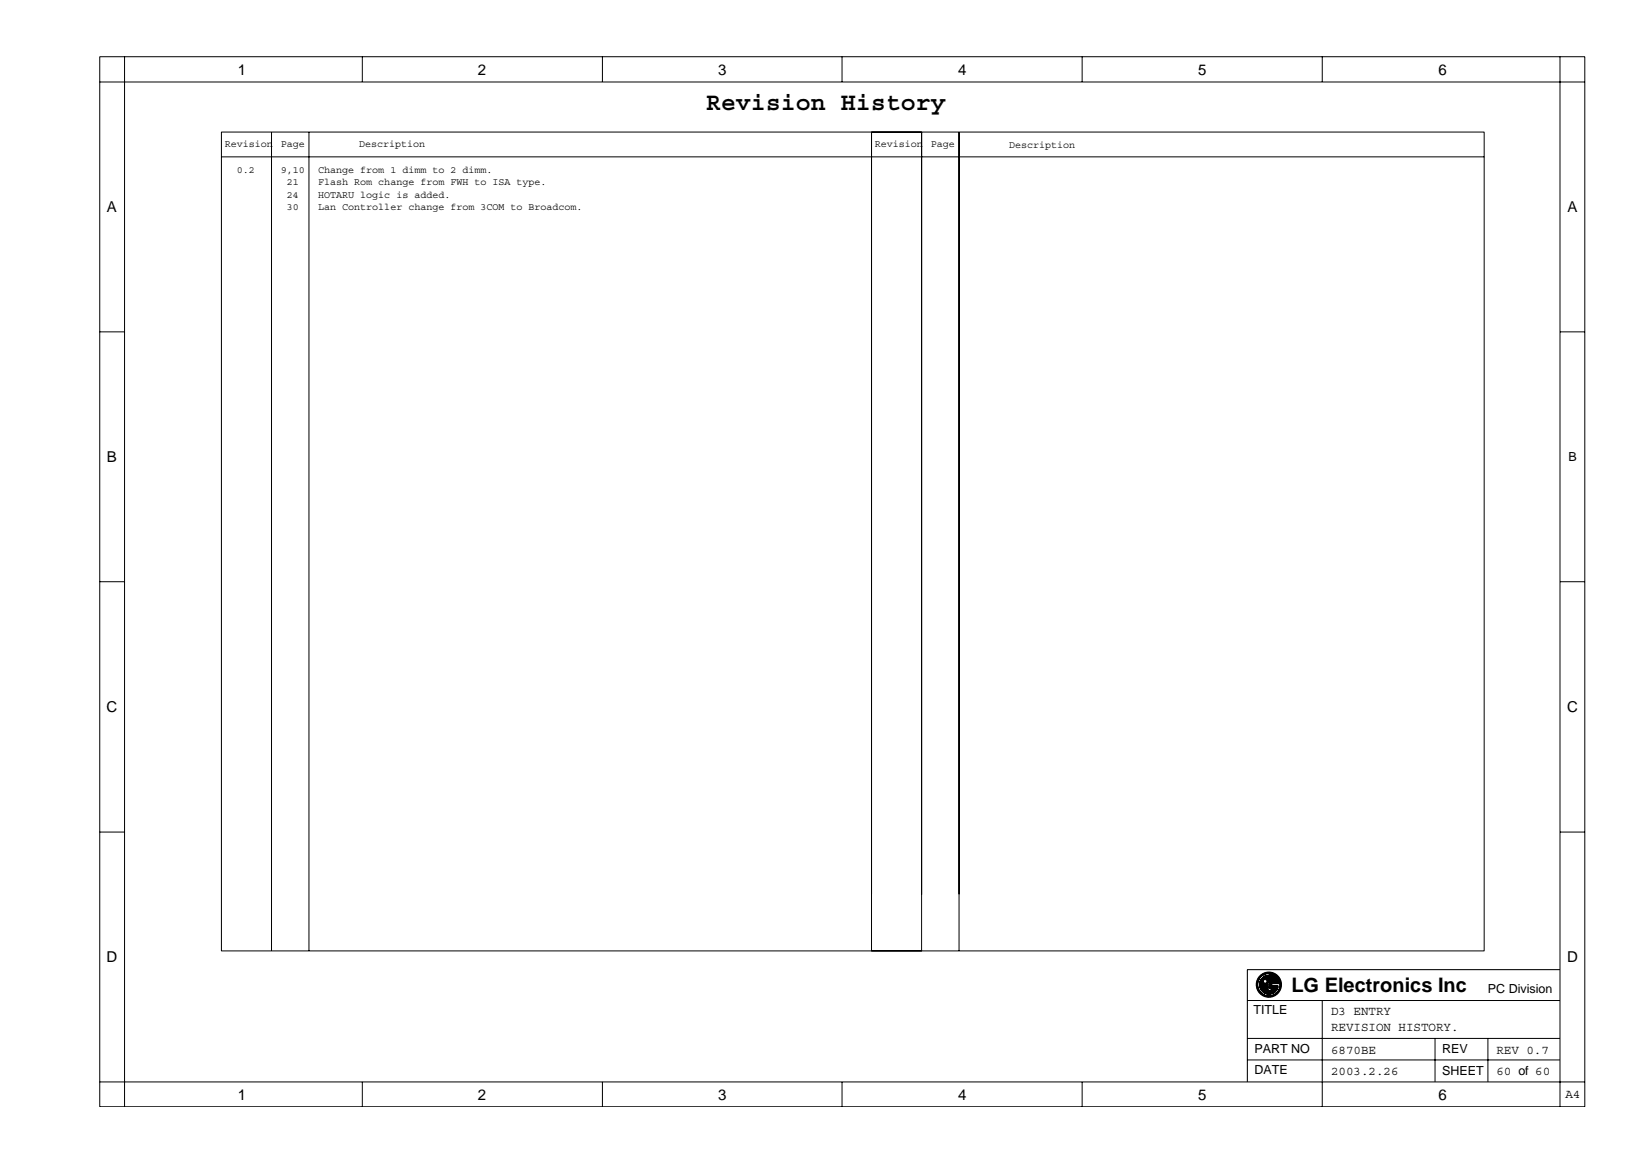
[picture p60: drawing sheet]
<svg xmlns="http://www.w3.org/2000/svg" width="297mm" height="210mm" viewBox="0 0 297 210" stroke-linecap="round" stroke-linejoin="round" font-family="sans-serif">
<defs><g id="words">
<text font-size="4.5" x="127.7" y="19.9">Revision History</text>
<text font-size="3.6" x="233.6" y="179.6">LG Electronics Inc</text>
<g font-size="2.7">
<text x="43" y="13.5">1</text>
<text x="86.5" y="13.5">2</text>
<text x="129.9" y="13.5">3</text>
<text x="173.3" y="13.5">4</text>
<text x="216.8" y="13.5">5</text>
<text x="260.2" y="13.5">6</text>
<text x="19.3" y="38.4">A</text>
<text x="283.6" y="38.4">A</text>
<text x="19.3" y="83.6">B</text>
<text x="19.3" y="128.9">C</text>
<text x="283.5" y="128.9">C</text>
<text x="19.3" y="174.1">D</text>
<text x="283.5" y="174.1">D</text>
<text x="43" y="199">1</text>
<text x="86.5" y="199">2</text>
<text x="129.9" y="199">3</text>
<text x="173.3" y="199">4</text>
<text x="216.8" y="199">5</text>
<text x="260.2" y="199">6</text>
</g>
<g font-size="2.3">
<text x="283.7" y="83.5">B</text>
<text x="269.2" y="179.6">PC Division</text>
<text x="226.7" y="183.5">TITLE</text>
<text x="240.8" y="183.6">D3 ENTRY</text>
<text x="226.9" y="190.5">PART NO</text>
<text x="240.8" y="190.7">6870BE</text>
<text x="240.8" y="186.6">REVISION HISTORY.</text>
<text x="260.9" y="190.5">REV</text>
<text x="270.7" y="190.7">REV 0.7</text>
<text x="226.9" y="194.3">DATE</text>
<text x="240.8" y="194.6">2003.2.26</text>
<text x="260.9" y="194.5">SHEET</text>
<text x="270.7" y="194.6">60 of 60</text>
<text x="283.2" y="198.7">A4</text>
</g>
<g font-size="1.8">
<text x="40.7" y="26.7">Revision</text>
<text x="50.8" y="26.7">Page</text>
<text x="65" y="26.7">Description</text>
<text x="158.3" y="26.7">Revision</text>
<text x="168.4" y="26.7">Page</text>
<text x="182.6" y="26.7">Description</text>
<text x="42.9" y="31.3">0.2</text>
<text x="50.8" y="31.3">9,10</text>
<text x="51.9" y="33.5">21</text>
<text x="51.9" y="35.7">24</text>
<text x="57.6" y="33.5">Flash Rom change from FWH to ISA type.</text>
<text x="57.6" y="35.7">HOTARU logic is added.</text>
<text x="57.6" y="31.3">Change from 1 dimm to 2 dimm.</text>
<text x="51.9" y="38">30</text>
<text x="57.6" y="38">Lan Controller change from 3COM to Broadcom.</text>
</g>
</g></defs>
<g fill="none" stroke="#000" stroke-width=".18">
<path d="M18 10.3h268.7v190h-268.7zM22.5 14.8h259.7v181h-259.7zM22.5 10.3v4.5h-4.5M65.5 10.3v4.5M109 10.3v4.5M152.3 10.3v4.5M195.8 10.3v4.5M239.2 10.3v4.5M282.2 14.8h4.5M282.2 10.3v4.5M40.1 28.4h228.4M40.1 23.9h228.4v148.2h-228.4z"/>
<path d="M49.1 23.9v148.2M55.9 23.9v148.2M157.7 23.9v137.9M157.7 23.9h9v148.2h-9zM166.7 23.9v137.9M173.5 23.9v148.2M18 60h4.5M282.2 60h4.5M18 105.3h4.5M282.2 105.3h4.5M18 150.6h4.5M282.2 150.6h4.5"/>
<path d="M228 178.9h1.4M228.2 177.1h1.3h-1.2h1.2l-1.1-.1h1.1l-1.1-.1h1.1h-1.1l1.1-.1h-.9l.2-.2h.7h-.7l.7-.1a1.69 1.69 0 0 0-1.7 1.7 1.69 1.69 0 0 0 1.7 1.7M228.5 177.7l-.6-.1 .6 .1-.7 .1h.8l-.8 .1h1M228.8 177.1h-.6l.4 .1h-.5l.4 .2h-.5h.5l-.6 .2 .5-.1-.5 .1h.6h-.6M229 177.1h.4l-.3 .1h.3l-.2 .1 .2 .1v.2l-.2 .1h.2l-.3 .1h.3l-.4 .1 .4 .1h-1.6l1.6 .1h-1.6l1.6 .1h-1.6h1.6h-1.6l1.6 .1h-1.6l1.6 .1-1.6 .1 1.6 .1h-1.6l1.6 .1h-1.5l1.5 .1h-1.5h.1h1.4h-1.4M229.4 179.3h1.4h-1.4h1.3l-1.3 .1h1.2l-1.2 .1h1.2l-1.2 .1 1 .1h-1l.8 .1-.8 .1 .7-.1M229.4 178.9l-1.4 .1 1.4 .1h-1.2l1.2 .1h-1.2l1.2 .1h-1.1h1.1h-1l1 .1h-1l1 .1-.9 .1h.9l-.7 .1h.7l-.5 .1 .5 .1M229.4 178.9l-1.4-.1 .2 .4M229.4 177.1v2.8h.5M229.6 176.3a1.69 1.69 0 0 1 1.9 1.7M229.7 177.1v1.8M229.9 176.2h-.3v.9h1.6h-1.6h1.5l-1.5-.1h1.5l-1.5-.1h1.4l-1.4-.1h1.3l-1.3-.1 1.2-.1h-1.2l1.1-.1h-1.1h1h-1l.8-.1-.8-.1"/>
<path d="M230 178.4h1.1h-1.1l1.1 .1h-1.1l1.1 .1h-1.1l1.1 .1h-1.1l1.1 .1h-1.1h1.1h-1.1l1.1 .1-1.1 .1h1l-1 .1h1l-1 .1 .9 .1h-.9M230 178v.3h1.2M231.2 178.4a1.78 1.78 0 0 1-1.7 1.5M231.2 177.1h-1.5l1.6 .2-1.6-.1 1.6 .1h-1.6l1.6 .1-1.6 .1h1.7h-1.7l1.7 .1h-1.7h1.7l-1.7 .1h1.8l-1.8 .1h1.8l-1.8 .1h1.8l-1.8 .1v.9h.3v-.9h-.2v.9h.2v-.8h-.2v.7h.2l-.1-.7v.7l.1-.3M282.2 175.4h-56.6v20.4M18 195.8h4.5v4.5M65.5 195.8v4.5M109 195.8v4.5M152.3 195.8v4.5M195.8 195.8v4.5M225.6 181h56.6M225.6 187.9h56.6"/>
<path d="M225.6 191.8h56.6M239.2 181v19.3M259.6 187.9v7.9M269.2 187.9v7.9M286.7 195.8h-4.5v4.5"/>
<circle cx="228.9" cy="177.6" r=".34"/>
<circle cx="229.5" cy="178.2" r="2.29"/>
<circle cx="229.5" cy="178.2" r="2.03"/>
<circle cx="229.5" cy="178.2" r="2.2"/>
<circle cx="229.5" cy="178.2" r="2.12"/>
</g>
<use href="#words"/>
</svg>
